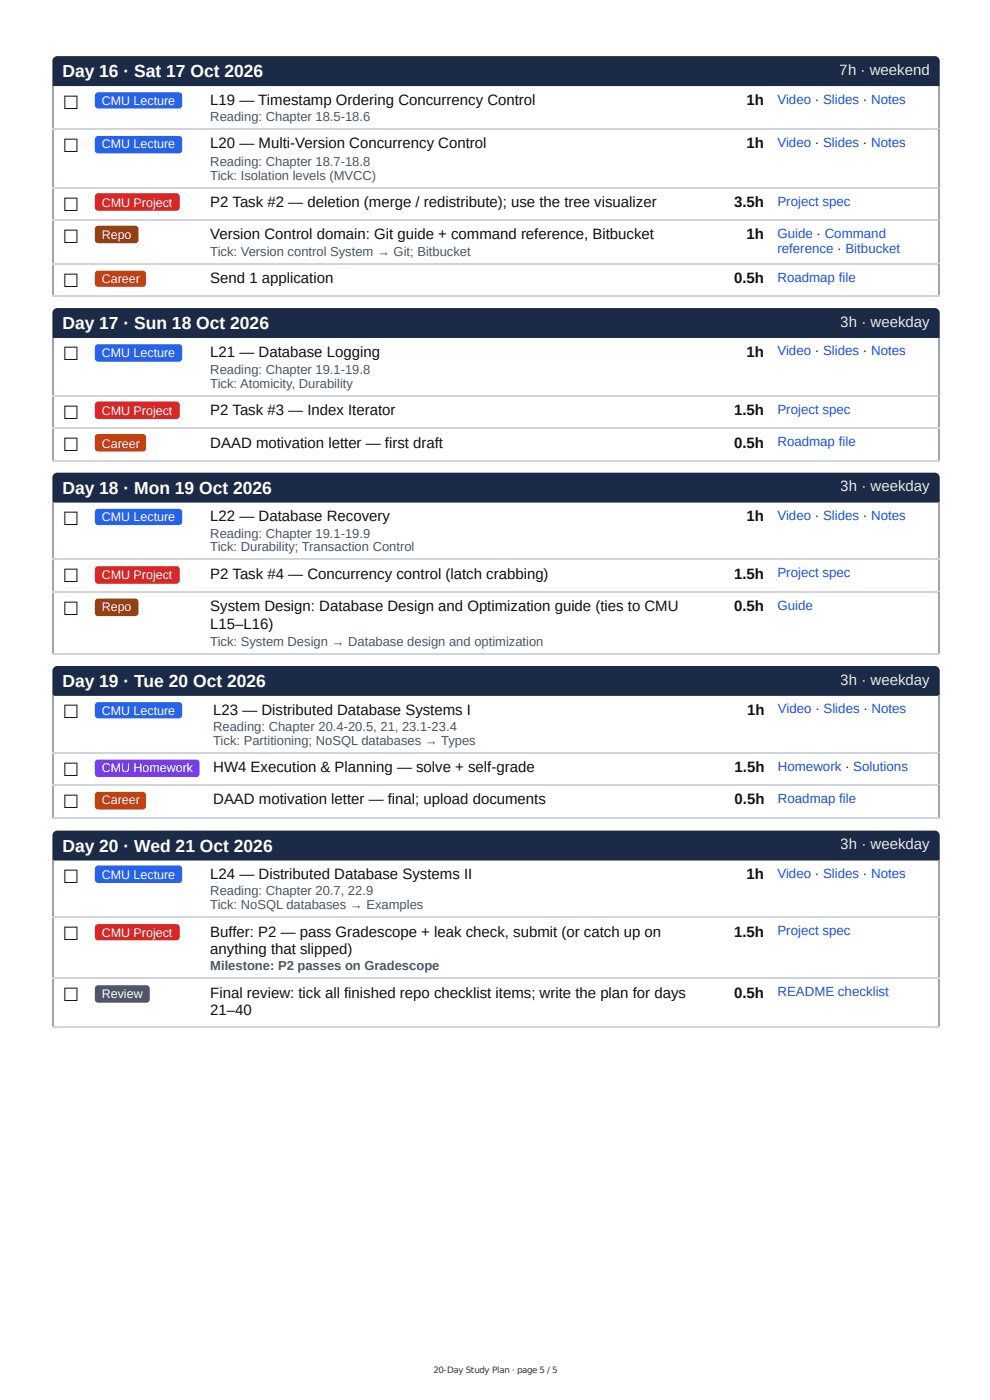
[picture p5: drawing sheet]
<svg xmlns="http://www.w3.org/2000/svg" width="210mm" height="297mm" viewBox="0 0 210 297" stroke-linecap="round" stroke-linejoin="round" font-family="sans-serif">
<defs><g id="words">
<g font-size="3.9" fill="#111">
<text x="13.3" y="23">☐</text>
<text x="13.3" y="32.3">☐</text>
<text x="13.3" y="44.7">☐</text>
<text x="13.3" y="51.6">☐</text>
<text x="13.3" y="60.9">☐</text>
<text x="13.3" y="76.5">☐</text>
<text x="13.3" y="88.9">☐</text>
<text x="13.3" y="95.8">☐</text>
<text x="13.3" y="111.4">☐</text>
<text x="13.3" y="123.6">☐</text>
<text x="13.3" y="130.4">☐</text>
<text x="13.3" y="152.4">☐</text>
<text x="13.3" y="164.6">☐</text>
<text x="13.3" y="171.5">☐</text>
<text x="13.3" y="187.3">☐</text>
<text x="13.3" y="199.5">☐</text>
<text x="13.3" y="212.5">☐</text>
</g>
<g font-size="3.7" fill="#fff">
<text x="13.2" y="16.4">Day 16 · Sat 17 Oct 2026</text>
<text x="13.2" y="69.9">Day 17 · Sun 18 Oct 2026</text>
<text x="13.2" y="104.8">Day 18 · Mon 19 Oct 2026</text>
<text x="13.2" y="145.8">Day 19 · Tue 20 Oct 2026</text>
<text x="13.2" y="180.7">Day 20 · Wed 21 Oct 2026</text>
</g>
<g font-size="3.2" fill="#fff">
<text x="178.1" y="15.9">7h · weekend</text>
<text x="178.2" y="69.3">3h · weekday</text>
<text x="178.2" y="104.2">3h · weekday</text>
<text x="178.2" y="145.3">3h · weekday</text>
<text x="178.2" y="180.2">3h · weekday</text>
</g>
<g font-size="3.2" fill="#111">
<text x="44.6" y="22.2">L19 — Timestamp Ordering Concurrency Control</text>
<text x="158.3" y="22.2">1h</text>
<text x="44.6" y="31.5">L20 — Multi-Version Concurrency Control</text>
<text x="158.3" y="31.5">1h</text>
<text x="44.6" y="43.9">P2 Task #2 — deletion (merge / redistribute); use the tree visualizer</text>
<text x="155.6" y="43.9">3.5h</text>
<text x="44.6" y="50.8">Version Control domain: Git guide + command reference, Bitbucket</text>
<text x="158.3" y="50.8">1h</text>
<text x="44.6" y="60.1">Send 1 application</text>
<text x="155.6" y="60.1">0.5h</text>
<text x="44.6" y="75.7">L21 — Database Logging</text>
<text x="158.3" y="75.7">1h</text>
<text x="44.6" y="88.1">P2 Task #3 — Index Iterator</text>
<text x="155.6" y="88.1">1.5h</text>
<text x="44.6" y="95">DAAD motivation letter — first draft</text>
<text x="155.6" y="95">0.5h</text>
<text x="44.6" y="110.6">L22 — Database Recovery</text>
<text x="158.3" y="110.6">1h</text>
<text x="44.6" y="122.8">P2 Task #4 — Concurrency control (latch crabbing)</text>
<text x="155.6" y="122.8">1.5h</text>
<text x="44.6" y="129.6">System Design: Database Design and Optimization guide (ties to CMU</text>
<text x="155.6" y="129.6">0.5h</text>
<text x="44.6" y="133.4">L15–L16)</text>
<text x="45.2" y="151.6">L23 — Distributed Database Systems I</text>
<text x="158.4" y="151.6">1h</text>
<text x="45.2" y="163.8">HW4 Execution &amp; Planning — solve + self-grade</text>
<text x="155.7" y="163.8">1.5h</text>
<text x="45.2" y="170.7">DAAD motivation letter — final; upload documents</text>
<text x="155.7" y="170.7">0.5h</text>
<text x="44.6" y="186.5">L24 — Distributed Database Systems II</text>
<text x="158.3" y="186.5">1h</text>
<text x="44.6" y="198.7">Buffer: P2 — pass Gradescope + leak check, submit (or catch up on</text>
<text x="44.6" y="202.4">anything that slipped)</text>
<text x="155.6" y="198.7">1.5h</text>
<text x="44.6" y="211.7">Final review: tick all finished repo checklist items; write the plan for days</text>
<text x="44.6" y="215.4">21–40</text>
<text x="155.6" y="211.7">0.5h</text>
</g>
<g font-size="2.8" fill="#1d4ed8">
<text x="164.8" y="22">Video · Slides · Notes</text>
<text x="164.8" y="31.2">Video · Slides · Notes</text>
<text x="164.8" y="43.7">Project spec</text>
<text x="164.8" y="50.5">Guide · Command</text>
<text x="164.8" y="53.7">reference · Bitbucket</text>
<text x="164.8" y="59.8">Roadmap file</text>
<text x="164.8" y="75.4">Video · Slides · Notes</text>
<text x="164.8" y="87.8">Project spec</text>
<text x="164.8" y="94.7">Roadmap file</text>
<text x="164.8" y="110.3">Video · Slides · Notes</text>
<text x="164.8" y="122.5">Project spec</text>
<text x="164.8" y="129.4">Guide</text>
<text x="164.9" y="151.3">Video · Slides · Notes</text>
<text x="164.9" y="163.5">Homework · Solutions</text>
<text x="164.9" y="170.4">Roadmap file</text>
<text x="164.8" y="186.3">Video · Slides · Notes</text>
<text x="164.8" y="198.4">Project spec</text>
<text x="164.8" y="211.4">README checklist</text>
</g>
<g font-size="2.8" fill="#4b5563">
<text x="44.6" y="25.7">Reading: Chapter 18.5-18.6</text>
<text x="44.6" y="35.2">Reading: Chapter 18.7-18.8</text>
<text x="44.6" y="38.1">Tick: Isolation levels (MVCC)</text>
<text x="44.6" y="54.2">Tick: Version control System → Git; Bitbucket</text>
<text x="44.6" y="79.4">Reading: Chapter 19.1-19.8</text>
<text x="44.6" y="82.3">Tick: Atomicity, Durability</text>
<text x="44.6" y="114">Reading: Chapter 19.1-19.9</text>
<text x="44.6" y="116.9">Tick: Durability; Transaction Control</text>
<text x="44.6" y="137.1">Tick: System Design → Database design and optimization</text>
<text x="45.2" y="155">Reading: Chapter 20.4-20.5, 21, 23.1-23.4</text>
<text x="45.2" y="158">Tick: Partitioning; NoSQL databases → Types</text>
<text x="44.6" y="190">Reading: Chapter 20.7, 22.9</text>
<text x="44.6" y="192.9">Tick: NoSQL databases → Examples</text>
<text x="44.6" y="205.8">Milestone: P2 passes on Gradescope</text>
</g>
<g font-size="2.6" fill="#fff">
<text x="21.6" y="22.2">CMU Lecture</text>
<text x="21.6" y="31.5">CMU Lecture</text>
<text x="21.6" y="43.9">CMU Project</text>
<text x="21.6" y="50.8">Repo</text>
<text x="21.6" y="60.1">Career</text>
<text x="21.6" y="75.7">CMU Lecture</text>
<text x="21.6" y="88.1">CMU Project</text>
<text x="21.6" y="95">Career</text>
<text x="21.6" y="110.6">CMU Lecture</text>
<text x="21.6" y="122.8">CMU Project</text>
<text x="21.6" y="129.6">Repo</text>
<text x="21.6" y="151.6">CMU Lecture</text>
<text x="21.6" y="163.8">CMU Homework</text>
<text x="21.6" y="170.7">Career</text>
<text x="21.6" y="186.5">CMU Lecture</text>
<text x="21.6" y="198.7">CMU Project</text>
<text x="21.6" y="211.7">Review</text>
</g>
<text font-size="1.9" fill="#343434" x="91.9" y="291.3">20-Day Study Plan · page 5 / 5</text>
</g></defs>
<path d="M11.4 12.2l.8-.3h186a.96 .96 0 0 1 1 1.1v5.3h-188.1v-5.3z" fill="#1b2a47"/>
<path d="M11.2 18.3v9M11.2 27.5v12.2M11.2 40v6.6M11.2 46.8v9M11.2 56.1v6.6" fill="none" stroke="#9ca3af" stroke-width=".26"/>
<path d="M199.1 18.3v9M199.1 27.5v12.2M199.1 40v6.6M199.1 46.8v9M199.1 56.1v6.6" fill="none" stroke="#9ca3af" stroke-width=".21"/>
<path d="M11.1 27.4h188.1M11.1 39.8h188.1M11.1 46.7h188.1M11.1 56h188.1M11.1 62.8h188.1" fill="none" stroke="#d1d5db" stroke-width=".26"/>
<path d="M11.4 65.7l.8-.3h186a.96 .96 0 0 1 1 1v5.3h-188.1v-5.3z" fill="#1b2a47"/>
<path d="M11.2 71.7v12.2M11.2 84.1v6.7M11.2 91v6.6" fill="none" stroke="#9ca3af" stroke-width=".26"/>
<path d="M199.1 71.7v12.2M199.1 84.1v6.7M199.1 91v6.6" fill="none" stroke="#9ca3af" stroke-width=".21"/>
<path d="M11.1 84h188.1M11.1 90.9h188.1M11.1 97.8h188.1" fill="none" stroke="#d1d5db" stroke-width=".26"/>
<path d="M11.4 100.6l.8-.3h186a.96 .96 0 0 1 1 1v5.3h-188.1v-5.3z" fill="#1b2a47"/>
<path d="M11.2 106.6v11.9M11.2 118.8v6.6M11.2 125.7v12.9" fill="none" stroke="#9ca3af" stroke-width=".26"/>
<path d="M199.1 106.6v11.9M199.1 118.8v6.6M199.1 125.7v12.9" fill="none" stroke="#9ca3af" stroke-width=".21"/>
<path d="M11.1 118.7h188.1M11.1 125.5h188.1M11.1 138.8h188.1" fill="none" stroke="#d1d5db" stroke-width=".26"/>
<path d="M11.4 141.6l.8-.3h186a.96 .96 0 0 1 1 1v5.3h-188.1v-5.3z" fill="#1b2a47"/>
<path d="M11.2 147.6v11.9M11.2 159.8v6.6M11.2 166.7v6.6" fill="none" stroke="#9ca3af" stroke-width=".26"/>
<path d="M199.1 147.6v11.9M199.1 159.8v6.6M199.1 166.7v6.6" fill="none" stroke="#9ca3af" stroke-width=".21"/>
<path d="M11.1 159.7h188.1M11.1 166.6h188.1M11.1 173.4h188.1" fill="none" stroke="#d1d5db" stroke-width=".26"/>
<path d="M11.4 176.5l.8-.3h186a.96 .96 0 0 1 1 1.1v5.3h-188.1v-5.3z" fill="#1b2a47"/>
<path d="M11.2 182.6v11.9M11.2 194.7v12.7M11.2 207.7v10.1" fill="none" stroke="#9ca3af" stroke-width=".26"/>
<path d="M199.1 182.6v11.9M199.1 194.7v12.7M199.1 207.7v10.1" fill="none" stroke="#9ca3af" stroke-width=".21"/>
<path d="M11.1 194.6h188.1M11.1 207.6h188.1M11.1 217.9h188.1" fill="none" stroke="#d1d5db" stroke-width=".26"/>
<g fill="#2563eb">
<path d="M20.3 19.8l.5-.2h17.1a.71 .71 0 0 1 .7 .7v2a.71 .71 0 0 1-.7 .7h-17.1a.71 .71 0 0 1-.7-.7v-2z"/>
<path d="M20.3 29l.5-.2h17.1a.71 .71 0 0 1 .7 .7v2.3a.71 .71 0 0 1-.7 .7h-17.1a.71 .71 0 0 1-.7-.7v-2.3z"/>
</g>
<path d="M20.3 41.2l.5-.2h16.6a.71 .71 0 0 1 .7 .7v2.3a.71 .71 0 0 1-.7 .7h-16.6a.71 .71 0 0 1-.7-.7v-2.3z" fill="#dc2626"/>
<path d="M20.3 48.1l.5-.2h7.9a.71 .71 0 0 1 .7 .7v2.3a.71 .71 0 0 1-.7 .7h-7.9a.71 .71 0 0 1-.7-.7v-2.3z" fill="#92400e"/>
<path d="M20.3 57.6l.5-.2h9.5a.71 .71 0 0 1 .7 .7v2a.71 .71 0 0 1-.7 .8h-9.5a.71 .71 0 0 1-.7-.8v-2z" fill="#c2410c"/>
<path d="M20.3 73.2l.5-.2h17.1a.71 .71 0 0 1 .7 .7v2.3a.71 .71 0 0 1-.7 .7h-17.1a.71 .71 0 0 1-.7-.7v-2.3z" fill="#2563eb"/>
<path d="M20.3 85.4l.5-.2h16.6a.71 .71 0 0 1 .7 .7v2.3a.71 .71 0 0 1-.7 .7h-16.6a.71 .71 0 0 1-.7-.7v-2.3z" fill="#dc2626"/>
<path d="M20.3 92.3l.5-.2h9.5a.71 .71 0 0 1 .7 .7v2.3a.71 .71 0 0 1-.7 .7h-9.5a.71 .71 0 0 1-.7-.7v-2.3z" fill="#c2410c"/>
<path d="M20.3 108.2l.5-.2h17.1a.71 .71 0 0 1 .7 .7v2a.71 .71 0 0 1-.7 .7h-17.1a.71 .71 0 0 1-.7-.7v-2z" fill="#2563eb"/>
<path d="M20.3 120.3l.5-.2h16.6a.71 .71 0 0 1 .7 .7v2.3a.71 .71 0 0 1-.7 .7h-16.6a.71 .71 0 0 1-.7-.7v-2.3z" fill="#dc2626"/>
<path d="M20.3 127.2l.5-.2h7.9a.71 .71 0 0 1 .7 .7v2.3a.71 .71 0 0 1-.7 .7h-7.9a.71 .71 0 0 1-.7-.7v-2.3z" fill="#92400e"/>
<path d="M20.3 149.2l.5-.2h17.1a.71 .71 0 0 1 .7 .7v2a.71 .71 0 0 1-.7 .7h-17.1a.71 .71 0 0 1-.7-.7v-2z" fill="#2563eb"/>
<path d="M20.3 161.3l.5-.2h20.8a.71 .71 0 0 1 .7 .7v2.3a.71 .71 0 0 1-.7 .7h-20.8a.71 .71 0 0 1-.7-.7v-2.3z" fill="#7c3aed"/>
<path d="M20.3 168.2l.5-.2h9.5a.71 .71 0 0 1 .7 .7v2.3a.71 .71 0 0 1-.7 .7h-9.5a.71 .71 0 0 1-.7-.7v-2.3z" fill="#c2410c"/>
<path d="M20.3 183.8l.5-.2h17.1a.71 .71 0 0 1 .7 .7v2.3a.71 .71 0 0 1-.7 .7h-17.1a.71 .71 0 0 1-.7-.7v-2.3z" fill="#2563eb"/>
<path d="M20.3 196.3l.5-.2h16.6a.71 .71 0 0 1 .7 .7v2a.71 .71 0 0 1-.7 .7h-16.6a.71 .71 0 0 1-.7-.7v-2z" fill="#dc2626"/>
<path d="M20.3 209.2l.5-.2h10.2a.71 .71 0 0 1 .7 .7v2.3a.71 .71 0 0 1-.7 .7h-10.2a.71 .71 0 0 1-.7-.7v-2.3z" fill="#4b5563"/>
<use href="#words"/>
</svg>
